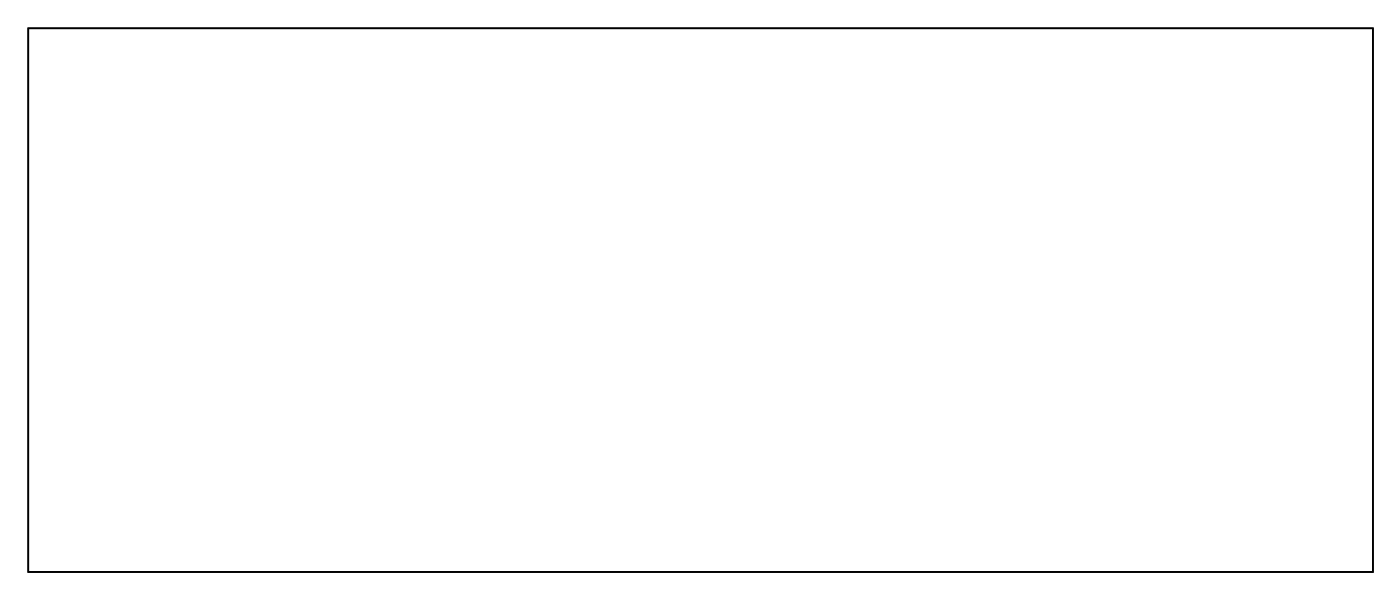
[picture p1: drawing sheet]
<svg xmlns="http://www.w3.org/2000/svg" width="180mm" height="77mm" viewBox="0 0 180 77" stroke-linecap="round" stroke-linejoin="round" font-family="sans-serif">
<path d="M3.6 3.6h172.8v69.8h-172.8z" fill="none" stroke="#000" stroke-width=".2"/>
<path d="M3.6 3.6h172.8v69.8h-172.8z" fill="none" stroke="#000" stroke-width=".13"/>
<circle cx="36.8" cy="32.8" r="1.5" fill="#fff"/>
<circle cx="36.8" cy="32.8" r="1.5" fill="none" stroke="#fff" stroke-width="1.3" stroke-linecap="butt"/>
<circle cx="36.8" cy="12.5" r="1.5" fill="#fff"/>
<circle cx="36.8" cy="12.5" r="1.5" fill="none" stroke="#fff" stroke-width="1.3" stroke-linecap="butt"/>
<circle cx="47" cy="25.2" r="1.5" fill="#fff"/>
<circle cx="47" cy="25.2" r="1.5" fill="none" stroke="#fff" stroke-width="1.3" stroke-linecap="butt"/>
<circle cx="67.3" cy="25.2" r="1.75" fill="#fff"/>
<circle cx="67.3" cy="25.2" r="1.75" fill="none" stroke="#fff" stroke-width="1.3" stroke-linecap="butt"/>
<circle cx="72.4" cy="70.9" r=".72" fill="#fff"/>
<circle cx="72.4" cy="70.9" r=".72" fill="none" stroke="#fff" stroke-width=".69" stroke-linecap="butt"/>
<path d="M71.4 69.9h1.9v1.9h-1.9zM71.9 70.9a.51 .51 0 0 0 1 0 .51 .51 0 0 0-1 0z" fill="#fff"/>
<g fill="none" stroke="#fff" stroke-width=".25">
<path d="M71.4 69.9h1.9v1.9h-1.9z"/>
<circle cx="72.4" cy="70.9" r=".51"/>
</g>
<circle cx="72.4" cy="68.3" r=".72" fill="#fff"/>
<circle cx="72.4" cy="68.3" r=".72" fill="none" stroke="#fff" stroke-width=".69" stroke-linecap="butt"/>
<circle cx="72.4" cy="65.8" r=".72" fill="#fff"/>
<circle cx="72.4" cy="65.8" r=".72" fill="none" stroke="#fff" stroke-width=".69" stroke-linecap="butt"/>
<path d="M18.3 65h1.5v1.6h-1.5z" fill="#fff"/>
<path d="M18.3 65h1.5v1.6h-1.5z" fill="none" stroke="#fff" stroke-width=".76" stroke-linecap="butt"/>
<circle cx="19" cy="65.8" r=".76" fill="#fff"/>
<circle cx="19" cy="65.8" r=".76" fill="none" stroke="#fff" stroke-width=".76" stroke-linecap="butt"/>
<circle cx="24.1" cy="65.8" r=".76" fill="#fff"/>
<circle cx="24.1" cy="65.8" r=".76" fill="none" stroke="#fff" stroke-width=".76" stroke-linecap="butt"/>
<path d="M25.9 6.6h1.5v1.5h-1.5z" fill="#fff"/>
<path d="M25.9 6.6h1.5v1.5h-1.5z" fill="none" stroke="#fff" stroke-width=".76" stroke-linecap="butt"/>
<circle cx="26.6" cy="7.4" r=".76" fill="#fff"/>
<circle cx="26.6" cy="7.4" r=".76" fill="none" stroke="#fff" stroke-width=".76" stroke-linecap="butt"/>
<circle cx="26.6" cy="12.5" r=".76" fill="#fff"/>
<circle cx="26.6" cy="12.5" r=".76" fill="none" stroke="#fff" stroke-width=".76" stroke-linecap="butt"/>
<path d="M66.5 6.6h1.5v1.5h-1.5z" fill="#fff"/>
<path d="M66.5 6.6h1.5v1.5h-1.5z" fill="none" stroke="#fff" stroke-width=".76" stroke-linecap="butt"/>
<circle cx="67.3" cy="7.4" r=".76" fill="#fff"/>
<circle cx="67.3" cy="7.4" r=".76" fill="none" stroke="#fff" stroke-width=".76" stroke-linecap="butt"/>
<circle cx="67.3" cy="12.5" r=".76" fill="#fff"/>
<circle cx="67.3" cy="12.5" r=".76" fill="none" stroke="#fff" stroke-width=".76" stroke-linecap="butt"/>
<circle cx="72.4" cy="42.9" r=".72" fill="#fff"/>
<circle cx="72.4" cy="42.9" r=".72" fill="none" stroke="#fff" stroke-width=".69" stroke-linecap="butt"/>
<path d="M71.4 42h1.9v1.9h-1.9zM71.9 42.9a.5 .5 0 0 0 1 0 .5 .5 0 0 0-1 0z" fill="#fff"/>
<g fill="none" stroke="#fff" stroke-width=".25">
<path d="M71.4 42h1.9v1.9h-1.9z"/>
<circle cx="72.4" cy="42.9" r=".5"/>
</g>
<circle cx="72.4" cy="40.4" r=".72" fill="#fff"/>
<circle cx="72.4" cy="40.4" r=".72" fill="none" stroke="#fff" stroke-width=".69" stroke-linecap="butt"/>
<circle cx="72.4" cy="37.9" r=".72" fill="#fff"/>
<circle cx="72.4" cy="37.9" r=".72" fill="none" stroke="#fff" stroke-width=".69" stroke-linecap="butt"/>
<circle cx="77.4" cy="50.6" r=".7" fill="#fff"/>
<circle cx="77.4" cy="50.6" r=".7" fill="none" stroke="#fff" stroke-width=".76" stroke-linecap="butt"/>
<circle cx="77.4" cy="60.7" r=".7" fill="#fff"/>
<circle cx="77.4" cy="60.7" r=".7" fill="none" stroke="#fff" stroke-width=".76" stroke-linecap="butt"/>
<circle cx="168.9" cy="48" r=".7" fill="#fff"/>
<circle cx="168.9" cy="48" r=".7" fill="none" stroke="#fff" stroke-width=".76" stroke-linecap="butt"/>
<circle cx="168.9" cy="58.2" r=".7" fill="#fff"/>
<circle cx="168.9" cy="58.2" r=".7" fill="none" stroke="#fff" stroke-width=".76" stroke-linecap="butt"/>
<circle cx="158.7" cy="48" r=".7" fill="#fff"/>
<circle cx="158.7" cy="48" r=".7" fill="none" stroke="#fff" stroke-width=".76" stroke-linecap="butt"/>
<circle cx="158.7" cy="58.2" r=".7" fill="#fff"/>
<circle cx="158.7" cy="58.2" r=".7" fill="none" stroke="#fff" stroke-width=".76" stroke-linecap="butt"/>
<circle cx="148.6" cy="48" r=".7" fill="#fff"/>
<circle cx="148.6" cy="48" r=".7" fill="none" stroke="#fff" stroke-width=".76" stroke-linecap="butt"/>
<circle cx="148.6" cy="58.2" r=".7" fill="#fff"/>
<circle cx="148.6" cy="58.2" r=".7" fill="none" stroke="#fff" stroke-width=".76" stroke-linecap="butt"/>
<circle cx="97.8" cy="27.7" r=".7" fill="#fff"/>
<circle cx="97.8" cy="27.7" r=".7" fill="none" stroke="#fff" stroke-width=".76" stroke-linecap="butt"/>
<circle cx="87.6" cy="27.7" r=".7" fill="#fff"/>
<circle cx="87.6" cy="27.7" r=".7" fill="none" stroke="#fff" stroke-width=".76" stroke-linecap="butt"/>
<circle cx="133.3" cy="27.7" r=".7" fill="#fff"/>
<circle cx="133.3" cy="27.7" r=".7" fill="none" stroke="#fff" stroke-width=".76" stroke-linecap="butt"/>
<circle cx="123.2" cy="27.7" r=".7" fill="#fff"/>
<circle cx="123.2" cy="27.7" r=".7" fill="none" stroke="#fff" stroke-width=".76" stroke-linecap="butt"/>
<circle cx="138.4" cy="48" r=".7" fill="#fff"/>
<circle cx="138.4" cy="48" r=".7" fill="none" stroke="#fff" stroke-width=".76" stroke-linecap="butt"/>
<circle cx="138.4" cy="58.2" r=".7" fill="#fff"/>
<circle cx="138.4" cy="58.2" r=".7" fill="none" stroke="#fff" stroke-width=".76" stroke-linecap="butt"/>
<circle cx="128.2" cy="48" r=".7" fill="#fff"/>
<circle cx="128.2" cy="48" r=".7" fill="none" stroke="#fff" stroke-width=".76" stroke-linecap="butt"/>
<circle cx="128.2" cy="58.2" r=".7" fill="#fff"/>
<circle cx="128.2" cy="58.2" r=".7" fill="none" stroke="#fff" stroke-width=".76" stroke-linecap="butt"/>
<circle cx="118.1" cy="48" r=".7" fill="#fff"/>
<circle cx="118.1" cy="48" r=".7" fill="none" stroke="#fff" stroke-width=".76" stroke-linecap="butt"/>
<circle cx="118.1" cy="58.2" r=".7" fill="#fff"/>
<circle cx="118.1" cy="58.2" r=".7" fill="none" stroke="#fff" stroke-width=".76" stroke-linecap="butt"/>
<circle cx="107.9" cy="48" r=".7" fill="#fff"/>
<circle cx="107.9" cy="48" r=".7" fill="none" stroke="#fff" stroke-width=".76" stroke-linecap="butt"/>
<circle cx="107.9" cy="58.2" r=".7" fill="#fff"/>
<circle cx="107.9" cy="58.2" r=".7" fill="none" stroke="#fff" stroke-width=".76" stroke-linecap="butt"/>
<circle cx="97.8" cy="48" r=".7" fill="#fff"/>
<circle cx="97.8" cy="48" r=".7" fill="none" stroke="#fff" stroke-width=".76" stroke-linecap="butt"/>
<circle cx="97.8" cy="58.2" r=".7" fill="#fff"/>
<circle cx="97.8" cy="58.2" r=".7" fill="none" stroke="#fff" stroke-width=".76" stroke-linecap="butt"/>
<circle cx="31.7" cy="48.1" r=".7" fill="#fff"/>
<circle cx="31.7" cy="48.1" r=".7" fill="none" stroke="#fff" stroke-width=".76" stroke-linecap="butt"/>
<circle cx="31.7" cy="58.2" r=".7" fill="#fff"/>
<circle cx="31.7" cy="58.2" r=".7" fill="none" stroke="#fff" stroke-width=".76" stroke-linecap="butt"/>
<circle cx="11.4" cy="48" r=".7" fill="#fff"/>
<circle cx="11.4" cy="48" r=".7" fill="none" stroke="#fff" stroke-width=".76" stroke-linecap="butt"/>
<circle cx="11.4" cy="58.2" r=".7" fill="#fff"/>
<circle cx="11.4" cy="58.2" r=".7" fill="none" stroke="#fff" stroke-width=".76" stroke-linecap="butt"/>
<circle cx="41.9" cy="35.3" r=".74" fill="#fff"/>
<circle cx="41.9" cy="35.3" r=".74" fill="none" stroke="#fff" stroke-width=".76" stroke-linecap="butt"/>
<circle cx="41.9" cy="32.8" r=".74" fill="#fff"/>
<circle cx="41.9" cy="32.8" r=".74" fill="none" stroke="#fff" stroke-width=".76" stroke-linecap="butt"/>
<circle cx="16.5" cy="22.6" r=".74" fill="#fff"/>
<circle cx="16.5" cy="22.6" r=".74" fill="none" stroke="#fff" stroke-width=".76" stroke-linecap="butt"/>
<circle cx="16.5" cy="20.1" r=".74" fill="#fff"/>
<circle cx="16.5" cy="20.1" r=".74" fill="none" stroke="#fff" stroke-width=".76" stroke-linecap="butt"/>
<circle cx="90.1" cy="53.1" r=".74" fill="#fff"/>
<circle cx="90.1" cy="53.1" r=".74" fill="none" stroke="#fff" stroke-width=".76" stroke-linecap="butt"/>
<circle cx="90.1" cy="55.6" r=".74" fill="#fff"/>
<circle cx="90.1" cy="55.6" r=".74" fill="none" stroke="#fff" stroke-width=".76" stroke-linecap="butt"/>
<circle cx="31.7" cy="65.8" r=".74" fill="#fff"/>
<circle cx="31.7" cy="65.8" r=".74" fill="none" stroke="#fff" stroke-width=".76" stroke-linecap="butt"/>
<circle cx="31.7" cy="63.3" r=".74" fill="#fff"/>
<circle cx="31.7" cy="63.3" r=".74" fill="none" stroke="#fff" stroke-width=".76" stroke-linecap="butt"/>
<circle cx="11.4" cy="65.8" r=".74" fill="#fff"/>
<circle cx="11.4" cy="65.8" r=".74" fill="none" stroke="#fff" stroke-width=".76" stroke-linecap="butt"/>
<circle cx="11.4" cy="63.3" r=".74" fill="#fff"/>
<circle cx="11.4" cy="63.3" r=".74" fill="none" stroke="#fff" stroke-width=".76" stroke-linecap="butt"/>
<circle cx="174" cy="58.2" r=".74" fill="#fff"/>
<circle cx="174" cy="58.2" r=".74" fill="none" stroke="#fff" stroke-width=".76" stroke-linecap="butt"/>
<circle cx="174" cy="55.6" r=".74" fill="#fff"/>
<circle cx="174" cy="55.6" r=".74" fill="none" stroke="#fff" stroke-width=".76" stroke-linecap="butt"/>
<circle cx="80" cy="30.2" r=".74" fill="#fff"/>
<circle cx="80" cy="30.2" r=".74" fill="none" stroke="#fff" stroke-width=".76" stroke-linecap="butt"/>
<circle cx="80" cy="27.7" r=".74" fill="#fff"/>
<circle cx="80" cy="27.7" r=".74" fill="none" stroke="#fff" stroke-width=".76" stroke-linecap="butt"/>
<circle cx="80" cy="22.6" r=".74" fill="#fff"/>
<circle cx="80" cy="22.6" r=".74" fill="none" stroke="#fff" stroke-width=".76" stroke-linecap="butt"/>
<circle cx="105.4" cy="27.7" r=".74" fill="#fff"/>
<circle cx="105.4" cy="27.7" r=".74" fill="none" stroke="#fff" stroke-width=".76" stroke-linecap="butt"/>
<circle cx="107.9" cy="27.7" r=".74" fill="#fff"/>
<circle cx="107.9" cy="27.7" r=".74" fill="none" stroke="#fff" stroke-width=".76" stroke-linecap="butt"/>
<circle cx="168.9" cy="30.2" r=".74" fill="#fff"/>
<circle cx="168.9" cy="30.2" r=".74" fill="none" stroke="#fff" stroke-width=".76" stroke-linecap="butt"/>
<circle cx="168.9" cy="27.7" r=".74" fill="#fff"/>
<circle cx="168.9" cy="27.7" r=".74" fill="none" stroke="#fff" stroke-width=".76" stroke-linecap="butt"/>
<circle cx="153.6" cy="27.7" r=".74" fill="#fff"/>
<circle cx="153.6" cy="27.7" r=".74" fill="none" stroke="#fff" stroke-width=".76" stroke-linecap="butt"/>
<circle cx="151.1" cy="27.7" r=".74" fill="#fff"/>
<circle cx="151.1" cy="27.7" r=".74" fill="none" stroke="#fff" stroke-width=".76" stroke-linecap="butt"/>
<circle cx="140.9" cy="27.7" r=".74" fill="#fff"/>
<circle cx="140.9" cy="27.7" r=".74" fill="none" stroke="#fff" stroke-width=".76" stroke-linecap="butt"/>
<circle cx="143.5" cy="27.7" r=".74" fill="#fff"/>
<circle cx="143.5" cy="27.7" r=".74" fill="none" stroke="#fff" stroke-width=".76" stroke-linecap="butt"/>
<circle cx="115.5" cy="22.6" r=".74" fill="#fff"/>
<circle cx="115.5" cy="22.6" r=".74" fill="none" stroke="#fff" stroke-width=".76" stroke-linecap="butt"/>
<circle cx="115.5" cy="30.2" r=".74" fill="#fff"/>
<circle cx="115.5" cy="30.2" r=".74" fill="none" stroke="#fff" stroke-width=".76" stroke-linecap="butt"/>
<circle cx="115.5" cy="27.7" r=".74" fill="#fff"/>
<circle cx="115.5" cy="27.7" r=".74" fill="none" stroke="#fff" stroke-width=".76" stroke-linecap="butt"/>
<circle cx="168.9" cy="42.9" r=".74" fill="#fff"/>
<circle cx="168.9" cy="42.9" r=".74" fill="none" stroke="#fff" stroke-width=".76" stroke-linecap="butt"/>
<circle cx="168.9" cy="40.4" r=".74" fill="#fff"/>
<circle cx="168.9" cy="40.4" r=".74" fill="none" stroke="#fff" stroke-width=".76" stroke-linecap="butt"/>
<circle cx="168.9" cy="65.8" r=".74" fill="#fff"/>
<circle cx="168.9" cy="65.8" r=".74" fill="none" stroke="#fff" stroke-width=".76" stroke-linecap="butt"/>
<circle cx="168.9" cy="63.3" r=".74" fill="#fff"/>
<circle cx="168.9" cy="63.3" r=".74" fill="none" stroke="#fff" stroke-width=".76" stroke-linecap="butt"/>
<circle cx="163.8" cy="58.2" r=".74" fill="#fff"/>
<circle cx="163.8" cy="58.2" r=".74" fill="none" stroke="#fff" stroke-width=".76" stroke-linecap="butt"/>
<circle cx="163.8" cy="55.6" r=".74" fill="#fff"/>
<circle cx="163.8" cy="55.6" r=".74" fill="none" stroke="#fff" stroke-width=".76" stroke-linecap="butt"/>
<circle cx="158.7" cy="42.9" r=".74" fill="#fff"/>
<circle cx="158.7" cy="42.9" r=".74" fill="none" stroke="#fff" stroke-width=".76" stroke-linecap="butt"/>
<circle cx="158.7" cy="40.4" r=".74" fill="#fff"/>
<circle cx="158.7" cy="40.4" r=".74" fill="none" stroke="#fff" stroke-width=".76" stroke-linecap="butt"/>
<circle cx="158.7" cy="65.8" r=".74" fill="#fff"/>
<circle cx="158.7" cy="65.8" r=".74" fill="none" stroke="#fff" stroke-width=".76" stroke-linecap="butt"/>
<circle cx="158.7" cy="63.3" r=".74" fill="#fff"/>
<circle cx="158.7" cy="63.3" r=".74" fill="none" stroke="#fff" stroke-width=".76" stroke-linecap="butt"/>
<circle cx="153.6" cy="58.2" r=".74" fill="#fff"/>
<circle cx="153.6" cy="58.2" r=".74" fill="none" stroke="#fff" stroke-width=".76" stroke-linecap="butt"/>
<circle cx="153.6" cy="55.6" r=".74" fill="#fff"/>
<circle cx="153.6" cy="55.6" r=".74" fill="none" stroke="#fff" stroke-width=".76" stroke-linecap="butt"/>
<circle cx="148.6" cy="42.9" r=".74" fill="#fff"/>
<circle cx="148.6" cy="42.9" r=".74" fill="none" stroke="#fff" stroke-width=".76" stroke-linecap="butt"/>
<circle cx="148.6" cy="40.4" r=".74" fill="#fff"/>
<circle cx="148.6" cy="40.4" r=".74" fill="none" stroke="#fff" stroke-width=".76" stroke-linecap="butt"/>
<circle cx="148.6" cy="65.8" r=".74" fill="#fff"/>
<circle cx="148.6" cy="65.8" r=".74" fill="none" stroke="#fff" stroke-width=".76" stroke-linecap="butt"/>
<circle cx="148.6" cy="63.3" r=".74" fill="#fff"/>
<circle cx="148.6" cy="63.3" r=".74" fill="none" stroke="#fff" stroke-width=".76" stroke-linecap="butt"/>
<circle cx="143.5" cy="58.2" r=".74" fill="#fff"/>
<circle cx="143.5" cy="58.2" r=".74" fill="none" stroke="#fff" stroke-width=".76" stroke-linecap="butt"/>
<circle cx="143.5" cy="55.6" r=".74" fill="#fff"/>
<circle cx="143.5" cy="55.6" r=".74" fill="none" stroke="#fff" stroke-width=".76" stroke-linecap="butt"/>
<circle cx="138.4" cy="42.9" r=".74" fill="#fff"/>
<circle cx="138.4" cy="42.9" r=".74" fill="none" stroke="#fff" stroke-width=".76" stroke-linecap="butt"/>
<circle cx="138.4" cy="40.4" r=".74" fill="#fff"/>
<circle cx="138.4" cy="40.4" r=".74" fill="none" stroke="#fff" stroke-width=".76" stroke-linecap="butt"/>
<circle cx="138.4" cy="65.8" r=".74" fill="#fff"/>
<circle cx="138.4" cy="65.8" r=".74" fill="none" stroke="#fff" stroke-width=".76" stroke-linecap="butt"/>
<circle cx="138.4" cy="63.3" r=".74" fill="#fff"/>
<circle cx="138.4" cy="63.3" r=".74" fill="none" stroke="#fff" stroke-width=".76" stroke-linecap="butt"/>
<circle cx="133.3" cy="58.2" r=".74" fill="#fff"/>
<circle cx="133.3" cy="58.2" r=".74" fill="none" stroke="#fff" stroke-width=".76" stroke-linecap="butt"/>
<circle cx="133.3" cy="55.6" r=".74" fill="#fff"/>
<circle cx="133.3" cy="55.6" r=".74" fill="none" stroke="#fff" stroke-width=".76" stroke-linecap="butt"/>
<circle cx="128.2" cy="42.9" r=".74" fill="#fff"/>
<circle cx="128.2" cy="42.9" r=".74" fill="none" stroke="#fff" stroke-width=".76" stroke-linecap="butt"/>
<circle cx="128.2" cy="40.4" r=".74" fill="#fff"/>
<circle cx="128.2" cy="40.4" r=".74" fill="none" stroke="#fff" stroke-width=".76" stroke-linecap="butt"/>
<circle cx="128.2" cy="65.8" r=".74" fill="#fff"/>
<circle cx="128.2" cy="65.8" r=".74" fill="none" stroke="#fff" stroke-width=".76" stroke-linecap="butt"/>
<circle cx="128.2" cy="63.3" r=".74" fill="#fff"/>
<circle cx="128.2" cy="63.3" r=".74" fill="none" stroke="#fff" stroke-width=".76" stroke-linecap="butt"/>
<circle cx="123.2" cy="58.2" r=".74" fill="#fff"/>
<circle cx="123.2" cy="58.2" r=".74" fill="none" stroke="#fff" stroke-width=".76" stroke-linecap="butt"/>
<circle cx="123.2" cy="55.6" r=".74" fill="#fff"/>
<circle cx="123.2" cy="55.6" r=".74" fill="none" stroke="#fff" stroke-width=".76" stroke-linecap="butt"/>
<circle cx="118.1" cy="42.9" r=".74" fill="#fff"/>
<circle cx="118.1" cy="42.9" r=".74" fill="none" stroke="#fff" stroke-width=".76" stroke-linecap="butt"/>
<circle cx="118.1" cy="40.4" r=".74" fill="#fff"/>
<circle cx="118.1" cy="40.4" r=".74" fill="none" stroke="#fff" stroke-width=".76" stroke-linecap="butt"/>
<circle cx="118.1" cy="65.8" r=".74" fill="#fff"/>
<circle cx="118.1" cy="65.8" r=".74" fill="none" stroke="#fff" stroke-width=".76" stroke-linecap="butt"/>
<circle cx="118.1" cy="63.3" r=".74" fill="#fff"/>
<circle cx="118.1" cy="63.3" r=".74" fill="none" stroke="#fff" stroke-width=".76" stroke-linecap="butt"/>
<circle cx="113" cy="58.2" r=".74" fill="#fff"/>
<circle cx="113" cy="58.2" r=".74" fill="none" stroke="#fff" stroke-width=".76" stroke-linecap="butt"/>
<circle cx="113" cy="55.6" r=".74" fill="#fff"/>
<circle cx="113" cy="55.6" r=".74" fill="none" stroke="#fff" stroke-width=".76" stroke-linecap="butt"/>
<circle cx="107.9" cy="42.9" r=".74" fill="#fff"/>
<circle cx="107.9" cy="42.9" r=".74" fill="none" stroke="#fff" stroke-width=".76" stroke-linecap="butt"/>
<circle cx="107.9" cy="40.4" r=".74" fill="#fff"/>
<circle cx="107.9" cy="40.4" r=".74" fill="none" stroke="#fff" stroke-width=".76" stroke-linecap="butt"/>
<circle cx="107.9" cy="65.8" r=".74" fill="#fff"/>
<circle cx="107.9" cy="65.8" r=".74" fill="none" stroke="#fff" stroke-width=".76" stroke-linecap="butt"/>
<circle cx="107.9" cy="63.3" r=".74" fill="#fff"/>
<circle cx="107.9" cy="63.3" r=".74" fill="none" stroke="#fff" stroke-width=".76" stroke-linecap="butt"/>
<circle cx="102.8" cy="58.2" r=".74" fill="#fff"/>
<circle cx="102.8" cy="58.2" r=".74" fill="none" stroke="#fff" stroke-width=".76" stroke-linecap="butt"/>
<circle cx="102.8" cy="55.6" r=".74" fill="#fff"/>
<circle cx="102.8" cy="55.6" r=".74" fill="none" stroke="#fff" stroke-width=".76" stroke-linecap="butt"/>
<circle cx="97.8" cy="42.9" r=".74" fill="#fff"/>
<circle cx="97.8" cy="42.9" r=".74" fill="none" stroke="#fff" stroke-width=".76" stroke-linecap="butt"/>
<circle cx="97.8" cy="40.4" r=".74" fill="#fff"/>
<circle cx="97.8" cy="40.4" r=".74" fill="none" stroke="#fff" stroke-width=".76" stroke-linecap="butt"/>
<circle cx="97.8" cy="65.8" r=".74" fill="#fff"/>
<circle cx="97.8" cy="65.8" r=".74" fill="none" stroke="#fff" stroke-width=".76" stroke-linecap="butt"/>
<circle cx="97.8" cy="63.3" r=".74" fill="#fff"/>
<circle cx="97.8" cy="63.3" r=".74" fill="none" stroke="#fff" stroke-width=".76" stroke-linecap="butt"/>
<circle cx="36.8" cy="65.8" r=".74" fill="#fff"/>
<circle cx="36.8" cy="65.8" r=".74" fill="none" stroke="#fff" stroke-width=".76" stroke-linecap="butt"/>
<circle cx="39.3" cy="65.8" r=".74" fill="#fff"/>
<circle cx="39.3" cy="65.8" r=".74" fill="none" stroke="#fff" stroke-width=".76" stroke-linecap="butt"/>
<circle cx="31.7" cy="43" r=".74" fill="#fff"/>
<circle cx="31.7" cy="43" r=".74" fill="none" stroke="#fff" stroke-width=".76" stroke-linecap="butt"/>
<circle cx="31.7" cy="40.4" r=".74" fill="#fff"/>
<circle cx="31.7" cy="40.4" r=".74" fill="none" stroke="#fff" stroke-width=".76" stroke-linecap="butt"/>
<circle cx="11.4" cy="42.9" r=".74" fill="#fff"/>
<circle cx="11.4" cy="42.9" r=".74" fill="none" stroke="#fff" stroke-width=".76" stroke-linecap="butt"/>
<circle cx="11.4" cy="40.4" r=".74" fill="#fff"/>
<circle cx="11.4" cy="40.4" r=".74" fill="none" stroke="#fff" stroke-width=".76" stroke-linecap="butt"/>
<path d="M81.8 44.8h1.4v1.4h-1.4z" fill="#fff"/>
<path d="M81.8 44.8h1.4v1.4h-1.4z" fill="none" stroke="#fff" stroke-width=".76" stroke-linecap="butt"/>
<circle cx="82.5" cy="45.5" r=".7" fill="#fff"/>
<circle cx="82.5" cy="45.5" r=".7" fill="none" stroke="#fff" stroke-width=".76" stroke-linecap="butt"/>
<circle cx="82.5" cy="40.4" r=".7" fill="#fff"/>
<circle cx="82.5" cy="40.4" r=".7" fill="none" stroke="#fff" stroke-width=".76" stroke-linecap="butt"/>
<path d="M61.5 42.2h1.4v1.4h-1.4z" fill="#fff"/>
<path d="M61.5 42.2h1.4v1.4h-1.4z" fill="none" stroke="#fff" stroke-width=".76" stroke-linecap="butt"/>
<circle cx="62.2" cy="42.9" r=".7" fill="#fff"/>
<circle cx="62.2" cy="42.9" r=".7" fill="none" stroke="#fff" stroke-width=".76" stroke-linecap="butt"/>
<circle cx="62.2" cy="37.9" r=".7" fill="#fff"/>
<circle cx="62.2" cy="37.9" r=".7" fill="none" stroke="#fff" stroke-width=".76" stroke-linecap="butt"/>
<path d="M48.8 6.7h1.4v1.4h-1.4z" fill="#fff"/>
<path d="M48.8 6.7h1.4v1.4h-1.4z" fill="none" stroke="#fff" stroke-width=".76" stroke-linecap="butt"/>
<circle cx="49.5" cy="7.4" r=".7" fill="#fff"/>
<circle cx="49.5" cy="7.4" r=".7" fill="none" stroke="#fff" stroke-width=".76" stroke-linecap="butt"/>
<circle cx="49.5" cy="12.5" r=".7" fill="#fff"/>
<circle cx="49.5" cy="12.5" r=".7" fill="none" stroke="#fff" stroke-width=".76" stroke-linecap="butt"/>
<path d="M36.1 52.4h1.4v1.4h-1.4z" fill="#fff"/>
<path d="M36.1 52.4h1.4v1.4h-1.4z" fill="none" stroke="#fff" stroke-width=".76" stroke-linecap="butt"/>
<circle cx="36.8" cy="53.1" r=".7" fill="#fff"/>
<circle cx="36.8" cy="53.1" r=".7" fill="none" stroke="#fff" stroke-width=".76" stroke-linecap="butt"/>
<circle cx="41.9" cy="53.1" r=".7" fill="#fff"/>
<circle cx="41.9" cy="53.1" r=".7" fill="none" stroke="#fff" stroke-width=".76" stroke-linecap="butt"/>
<path d="M18.3 52.4h1.4v1.4h-1.4z" fill="#fff"/>
<path d="M18.3 52.4h1.4v1.4h-1.4z" fill="none" stroke="#fff" stroke-width=".76" stroke-linecap="butt"/>
<circle cx="19" cy="53.1" r=".7" fill="#fff"/>
<circle cx="19" cy="53.1" r=".7" fill="none" stroke="#fff" stroke-width=".76" stroke-linecap="butt"/>
<circle cx="24.1" cy="53.1" r=".7" fill="#fff"/>
<circle cx="24.1" cy="53.1" r=".7" fill="none" stroke="#fff" stroke-width=".76" stroke-linecap="butt"/>
<path d="M48.8 32.1h1.4v1.4h-1.4z" fill="#fff"/>
<path d="M48.8 32.1h1.4v1.4h-1.4z" fill="none" stroke="#fff" stroke-width=".76" stroke-linecap="butt"/>
<circle cx="49.5" cy="32.8" r=".7" fill="#fff"/>
<circle cx="49.5" cy="32.8" r=".7" fill="none" stroke="#fff" stroke-width=".76" stroke-linecap="butt"/>
<circle cx="47" cy="32.8" r=".7" fill="#fff"/>
<circle cx="47" cy="32.8" r=".7" fill="none" stroke="#fff" stroke-width=".76" stroke-linecap="butt"/>
<circle cx="54.6" cy="32.8" r=".7" fill="#fff"/>
<circle cx="54.6" cy="32.8" r=".7" fill="none" stroke="#fff" stroke-width=".76" stroke-linecap="butt"/>
<circle cx="64.7" cy="32.8" r=".7" fill="#fff"/>
<circle cx="64.7" cy="32.8" r=".7" fill="none" stroke="#fff" stroke-width=".76" stroke-linecap="butt"/>
<circle cx="47" cy="48" r=".7" fill="#fff"/>
<circle cx="47" cy="48" r=".7" fill="none" stroke="#fff" stroke-width=".76" stroke-linecap="butt"/>
<circle cx="47" cy="58.2" r=".7" fill="#fff"/>
<circle cx="47" cy="58.2" r=".7" fill="none" stroke="#fff" stroke-width=".76" stroke-linecap="butt"/>
<circle cx="47" cy="65.8" r=".74" fill="#fff"/>
<circle cx="47" cy="65.8" r=".74" fill="none" stroke="#fff" stroke-width=".76" stroke-linecap="butt"/>
<circle cx="47" cy="63.3" r=".74" fill="#fff"/>
<circle cx="47" cy="63.3" r=".74" fill="none" stroke="#fff" stroke-width=".76" stroke-linecap="butt"/>
<circle cx="52" cy="65.8" r=".74" fill="#fff"/>
<circle cx="52" cy="65.8" r=".74" fill="none" stroke="#fff" stroke-width=".76" stroke-linecap="butt"/>
<circle cx="54.6" cy="65.8" r=".74" fill="#fff"/>
<circle cx="54.6" cy="65.8" r=".74" fill="none" stroke="#fff" stroke-width=".76" stroke-linecap="butt"/>
<circle cx="47" cy="42.9" r=".74" fill="#fff"/>
<circle cx="47" cy="42.9" r=".74" fill="none" stroke="#fff" stroke-width=".76" stroke-linecap="butt"/>
<circle cx="47" cy="40.4" r=".74" fill="#fff"/>
<circle cx="47" cy="40.4" r=".74" fill="none" stroke="#fff" stroke-width=".76" stroke-linecap="butt"/>
<path d="M51.3 52.4h1.4v1.4h-1.4z" fill="#fff"/>
<path d="M51.3 52.4h1.4v1.4h-1.4z" fill="none" stroke="#fff" stroke-width=".76" stroke-linecap="butt"/>
<circle cx="52" cy="53.1" r=".7" fill="#fff"/>
<circle cx="52" cy="53.1" r=".7" fill="none" stroke="#fff" stroke-width=".76" stroke-linecap="butt"/>
<circle cx="57.1" cy="53.1" r=".7" fill="#fff"/>
<circle cx="57.1" cy="53.1" r=".7" fill="none" stroke="#fff" stroke-width=".76" stroke-linecap="butt"/>
</svg>
